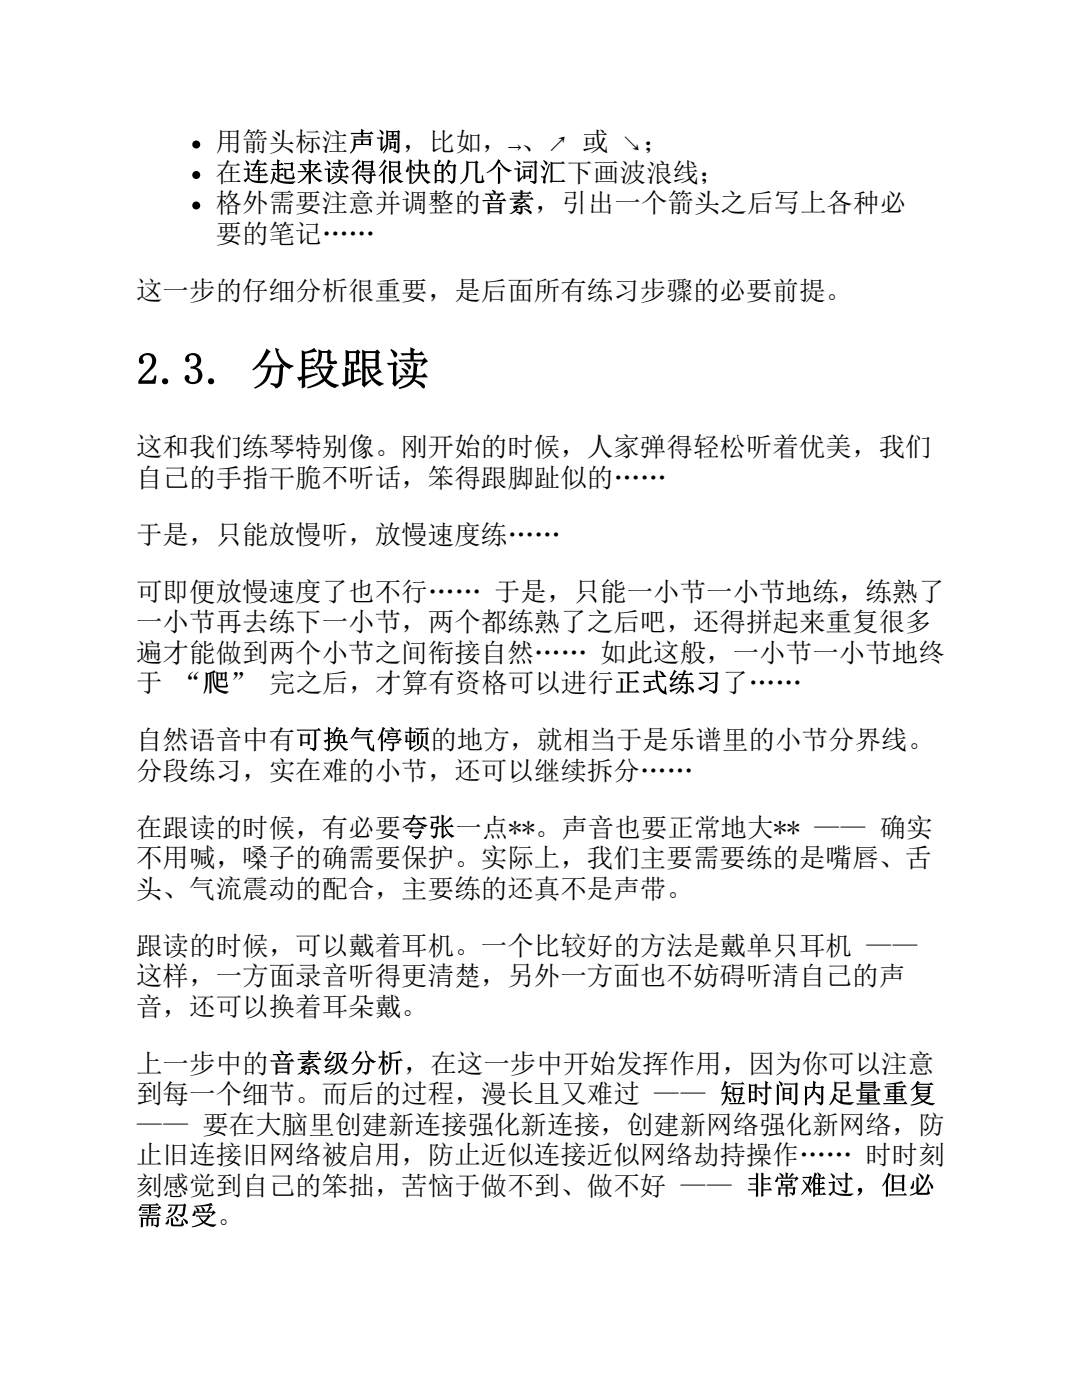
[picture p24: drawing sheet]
<svg xmlns="http://www.w3.org/2000/svg" width="216mm" height="279mm" viewBox="0 0 216 279" stroke-linecap="round" stroke-linejoin="round" font-family="sans-serif">
<defs><g id="words">
<text font-size="8.8" x="27.2" y="76.7">2.3. 分段跟读</text>
<g font-size="5.3">
<text x="43" y="30.2">用箭头标注声调，比如， 、</text>
<text x="116.2" y="30.2">或</text>
<text x="128.3" y="30.2">；</text>
<text x="43" y="36.2">在连起来读得很快的几个词汇下画波浪线；</text>
<text x="43" y="42.3">格外需要注意并调整的音素，引出一个箭头之后写上各种必</text>
<text x="43" y="48.4">要的笔记……</text>
<text x="27.2" y="59.8">这一步的仔细分析很重要，是后面所有练习步骤的必要前提。</text>
<text x="27.2" y="91">这和我们练琴特别像。刚开始的时候，人家弹得轻松听着优美，我们</text>
<text x="27.2" y="97.1">自己的手指干脆不听话，笨得跟脚趾似的……</text>
<text x="27.2" y="108.5">于是，只能放慢听，放慢速度练……</text>
<text x="27.2" y="119.9">可即便放慢速度了也不行…… 于是，只能一小节一小节地练，练熟了</text>
<text x="27.2" y="125.9">一小节再去练下一小节，两个都练熟了之后吧，还得拼起来重复很多</text>
<text x="27.2" y="132">遍才能做到两个小节之间衔接自然…… 如此这般，一小节一小节地终</text>
<text x="27.2" y="138.1">于 “爬” 完之后，才算有资格可以进行正式练习了……</text>
<text x="27.2" y="149.5">自然语音中有可换气停顿的地方，就相当于是乐谱里的小节分界线。</text>
<text x="27.2" y="155.6">分段练习，实在难的小节，还可以继续拆分……</text>
<text x="27.2" y="167">在跟读的时候，有必要夸张一点**。声音也要正常地大** —— 确实</text>
<text x="27.2" y="173">不用喊，嗓子的确需要保护。实际上，我们主要需要练的是嘴唇、舌</text>
<text x="27.2" y="179.1">头、气流震动的配合，主要练的还真不是声带。</text>
<text x="27.2" y="190.5">跟读的时候，可以戴着耳机。一个比较好的方法是戴单只耳机 ——</text>
<text x="27.2" y="196.6">这样，一方面录音听得更清楚，另外一方面也不妨碍听清自己的声</text>
<text x="27.2" y="202.7">音，还可以换着耳朵戴。</text>
<text x="27.2" y="214">上一步中的音素级分析，在这一步中开始发挥作用，因为你可以注意</text>
<text x="27.2" y="220.1">到每一个细节。而后的过程，漫长且又难过 —— 短时间内足量重复</text>
<text x="27.2" y="226.2">—— 要在大脑里创建新连接强化新连接，创建新网络强化新网络，防</text>
<text x="27.2" y="232.3">止旧连接旧网络被启用，防止近似连接近似网络劫持操作…… 时时刻</text>
<text x="27.2" y="238.4">刻感觉到自己的笨拙，苦恼于做不到、做不好 —— 非常难过，但必</text>
<text x="27.2" y="244.5">需忍受。</text>
</g>
<g font-size="4.2">
<text x="101.5" y="30.2">→</text>
<text x="109.3" y="30.2">↗</text>
<text x="124.1" y="30.2">↘</text>
</g>
</g></defs>
<g fill="#000">
<circle cx="39.2" cy="34.9" r=".79"/>
<circle cx="39.2" cy="28.8" r=".79"/>
<circle cx="39.2" cy="41" r=".79"/>
</g>
<use href="#words"/>
</svg>
